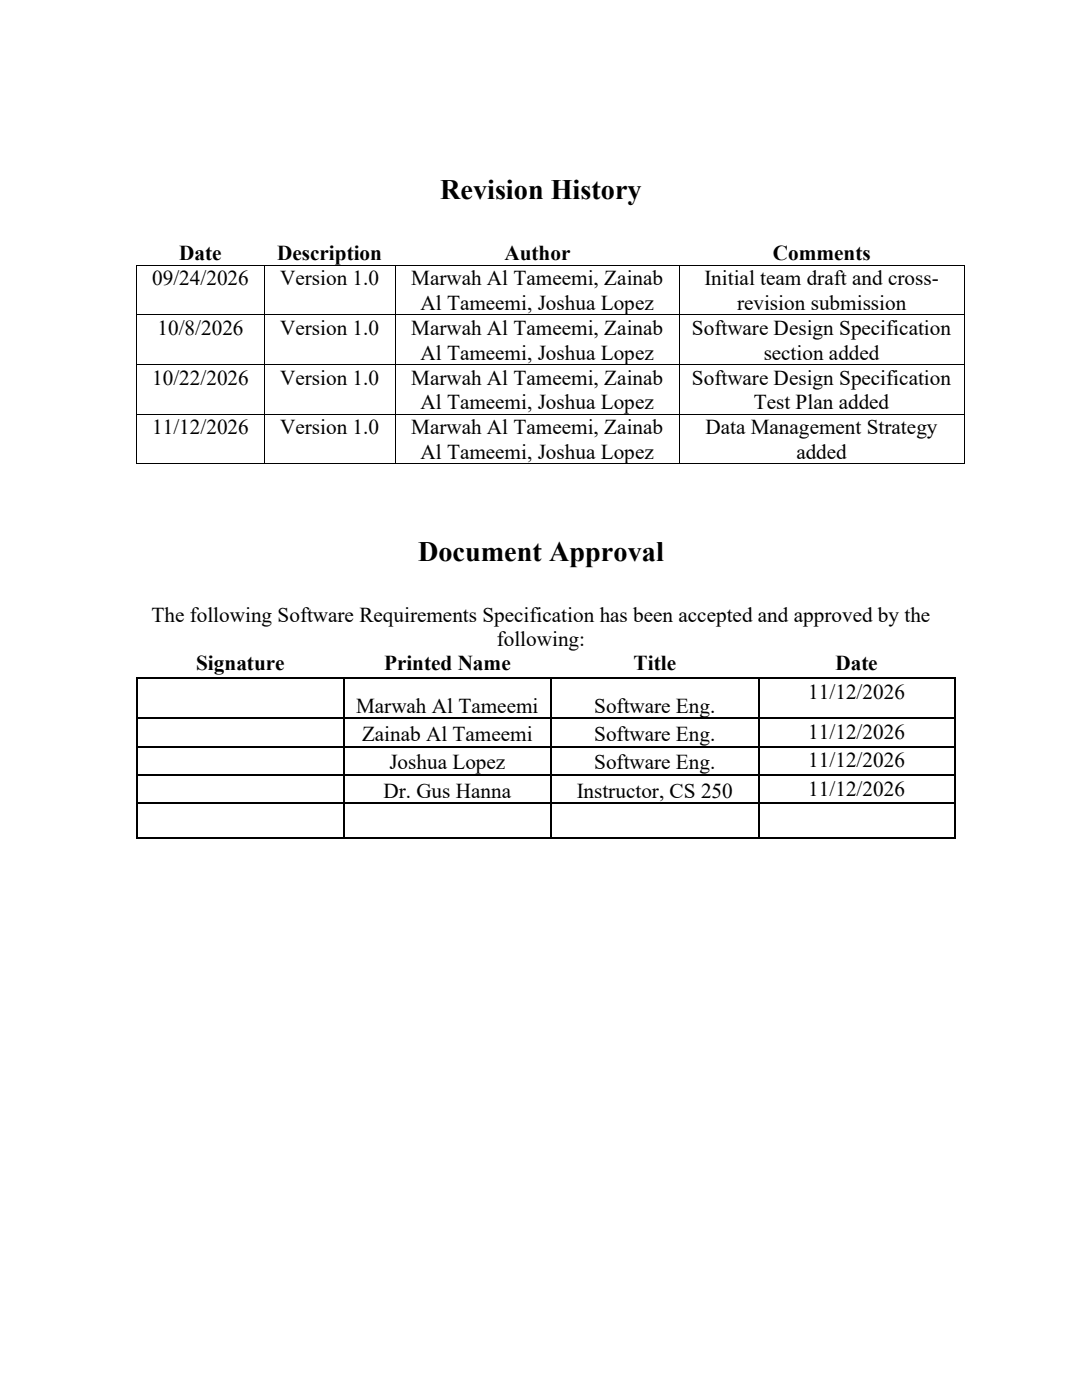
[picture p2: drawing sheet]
<svg xmlns="http://www.w3.org/2000/svg" width="216mm" height="279mm" viewBox="0 0 216 279" stroke-linecap="round" stroke-linejoin="round" font-family="sans-serif">
<defs><g id="words">
<g font-size="5.6">
<text x="87.8" y="39.8">Revision History</text>
<text x="83.4" y="111.9">Document Approval</text>
</g>
<g font-size="4.2">
<text x="35.8" y="51.9">Date</text>
<text x="55.3" y="51.9">Description</text>
<text x="100.6" y="51.9">Author</text>
<text x="154.2" y="51.9">Comments</text>
<text x="30.4" y="56.9">09/24/2026</text>
<text x="55.9" y="56.9">Version 1.0</text>
<text x="82.1" y="56.9">Marwah Al Tameemi, Zainab</text>
<text x="140.6" y="56.9">Initial team draft and cross-</text>
<text x="83.9" y="61.8">Al Tameemi, Joshua Lopez</text>
<text x="147.1" y="61.8">revision submission</text>
<text x="31.4" y="66.9">10/8/2026</text>
<text x="55.9" y="66.9">Version 1.0</text>
<text x="82.1" y="66.9">Marwah Al Tameemi, Zainab</text>
<text x="83.9" y="71.8">Al Tameemi, Joshua Lopez</text>
<text x="138.1" y="66.9">Software Design Specification</text>
<text x="152.4" y="71.8">section added</text>
<text x="30.4" y="76.8">10/22/2026</text>
<text x="55.9" y="76.8">Version 1.0</text>
<text x="82.1" y="76.8">Marwah Al Tameemi, Zainab</text>
<text x="138.1" y="76.8">Software Design Specification</text>
<text x="83.9" y="81.7">Al Tameemi, Joshua Lopez</text>
<text x="150.4" y="81.7">Test Plan added</text>
<text x="30.4" y="86.7">11/12/2026</text>
<text x="55.9" y="86.7">Version 1.0</text>
<text x="82.1" y="86.7">Marwah Al Tameemi, Zainab</text>
<text x="140.8" y="86.7">Data Management Strategy</text>
<text x="83.9" y="91.6">Al Tameemi, Joshua Lopez</text>
<text x="158.9" y="91.6">added</text>
<text x="30.2" y="124.1">The following Software Requirements Specification has been accepted and approved by the</text>
<text x="99.1" y="128.9">following:</text>
<text x="39.1" y="133.8">Signature</text>
<text x="76.6" y="133.8">Printed Name</text>
<text x="126.4" y="133.8">Title</text>
<text x="166.7" y="133.8">Date</text>
<text x="71.1" y="142.3">Marwah Al Tameemi</text>
<text x="118.6" y="142.3">Software Eng.</text>
<text x="161.3" y="139.5">11/12/2026</text>
<text x="72.2" y="147.9">Zainab Al Tameemi</text>
<text x="118.6" y="147.9">Software Eng.</text>
<text x="161.3" y="147.5">11/12/2026</text>
<text x="77.7" y="153.6">Joshua Lopez</text>
<text x="118.6" y="153.6">Software Eng.</text>
<text x="161.3" y="153.1">11/12/2026</text>
<text x="76.5" y="159.2">Dr. Gus Hanna</text>
<text x="115.1" y="159.2">Instructor, CS 250</text>
<text x="161.3" y="158.8">11/12/2026</text>
</g>
</g></defs>
<g fill="#000">
<path d="M27.2 52.8h.2v.2h-.2z" fill-rule="evenodd"/>
<path d="M27.2 52.8h.2v.2h-.2z" fill-rule="evenodd"/>
<path d="M27.4 52.8h.2v.2h-.2z" fill-rule="evenodd"/>
<path d="M52.6 52.8h.2v.2h-.2z" fill-rule="evenodd"/>
<path d="M52.8 52.8h.2v.2h-.2z" fill-rule="evenodd"/>
<path d="M78.8 52.8h.2v.2h-.2z" fill-rule="evenodd"/>
<path d="M79 52.8h.2v.2h-.2z" fill-rule="evenodd"/>
<path d="M135.4 52.8h.2v.2h-.2z" fill-rule="evenodd"/>
<path d="M135.6 52.8h.2v.2h-.2z" fill-rule="evenodd"/>
<path d="M192.3 52.8h.2v.2h-.2z" fill-rule="evenodd"/>
<path d="M27.2 62.7h.2v.2h-.2z" fill-rule="evenodd"/>
<path d="M27.2 72.7h.2v.2h-.2z" fill-rule="evenodd"/>
<path d="M52.6 62.7h.2v.2h-.2z" fill-rule="evenodd"/>
<path d="M52.6 72.7h.2v.2h-.2z" fill-rule="evenodd"/>
<path d="M78.8 62.7h.2v.2h-.2z" fill-rule="evenodd"/>
<path d="M78.8 72.7h.2v.2h-.2z" fill-rule="evenodd"/>
<path d="M135.4 62.7h.2v.2h-.2z" fill-rule="evenodd"/>
<path d="M135.4 72.7h.2v.2h-.2z" fill-rule="evenodd"/>
<path d="M192.3 62.7h.2v.2h-.2z" fill-rule="evenodd"/>
<path d="M192.3 72.7h.2v.2h-.2z" fill-rule="evenodd"/>
<path d="M27.2 82.6h.2v.2h-.2z" fill-rule="evenodd"/>
<path d="M27.2 92.5h.2v.2h-.2z" fill-rule="evenodd"/>
<path d="M27.2 92.5h.2v.2h-.2z" fill-rule="evenodd"/>
<path d="M52.6 82.6h.2v.2h-.2z" fill-rule="evenodd"/>
<path d="M52.6 92.5h.2v.2h-.2z" fill-rule="evenodd"/>
<path d="M78.8 82.6h.2v.2h-.2z" fill-rule="evenodd"/>
<path d="M78.8 92.5h.2v.2h-.2z" fill-rule="evenodd"/>
<path d="M135.4 82.6h.2v.2h-.2z" fill-rule="evenodd"/>
<path d="M135.4 92.5h.2v.2h-.2z" fill-rule="evenodd"/>
<path d="M192.3 82.6h.2v.2h-.2z" fill-rule="evenodd"/>
<path d="M192.3 92.5h.2v.2h-.2z" fill-rule="evenodd"/>
<path d="M192.3 92.5h.2v.2h-.2z" fill-rule="evenodd"/>
<path d="M27.1 135.1h.3v.4h-.3z" fill-rule="evenodd"/>
<path d="M27.1 135.1h.3v.4h-.3z" fill-rule="evenodd"/>
<path d="M27.4 135.1h.4v.4h-.4z" fill-rule="evenodd"/>
<path d="M68.5 135.1h.3v.4h-.3z" fill-rule="evenodd"/>
<path d="M68.8 135.1h.3v.4h-.3z" fill-rule="evenodd"/>
<path d="M109.8 135.1h.3v.4h-.3z" fill-rule="evenodd"/>
<path d="M110.1 135.1h.4v.4h-.4z" fill-rule="evenodd"/>
<path d="M151.2 135.1h.3v.4h-.3z" fill-rule="evenodd"/>
<path d="M151.5 135.1h.4v.4h-.4z" fill-rule="evenodd"/>
<path d="M190.4 135.1h.3v.4h-.3z" fill-rule="evenodd"/>
<path d="M27.1 143.2h.3v.3h-.3z" fill-rule="evenodd"/>
<path d="M27.1 148.8h.3v.4h-.3z" fill-rule="evenodd"/>
<path d="M27.1 154.5h.3v.3h-.3z" fill-rule="evenodd"/>
<path d="M68.5 143.2h.3v.3h-.3z" fill-rule="evenodd"/>
<path d="M68.5 148.8h.3v.4h-.3z" fill-rule="evenodd"/>
<path d="M68.5 154.5h.3v.3h-.3z" fill-rule="evenodd"/>
<path d="M109.8 143.2h.3v.3h-.3z" fill-rule="evenodd"/>
<path d="M109.8 148.8h.3v.4h-.3z" fill-rule="evenodd"/>
<path d="M109.8 154.5h.3v.3h-.3z" fill-rule="evenodd"/>
<path d="M151.2 143.2h.3v.3h-.3z" fill-rule="evenodd"/>
<path d="M151.2 148.8h.3v.4h-.3z" fill-rule="evenodd"/>
<path d="M151.2 154.5h.3v.3h-.3z" fill-rule="evenodd"/>
<path d="M190.4 143.2h.3v.3h-.3z" fill-rule="evenodd"/>
<path d="M190.4 148.8h.3v.4h-.3z" fill-rule="evenodd"/>
<path d="M190.4 154.5h.3v.3h-.3z" fill-rule="evenodd"/>
<path d="M27.1 160.1h.3v.4h-.3z" fill-rule="evenodd"/>
<path d="M27.1 167h.3v.3h-.3z" fill-rule="evenodd"/>
<path d="M27.1 167h.3v.3h-.3z" fill-rule="evenodd"/>
<path d="M68.5 160.1h.3v.4h-.3z" fill-rule="evenodd"/>
<path d="M68.5 167h.3v.3h-.3z" fill-rule="evenodd"/>
<path d="M109.8 160.1h.3v.4h-.3z" fill-rule="evenodd"/>
<path d="M109.8 167h.3v.3h-.3z" fill-rule="evenodd"/>
<path d="M151.2 160.1h.3v.4h-.3z" fill-rule="evenodd"/>
<path d="M151.2 167h.3v.3h-.3z" fill-rule="evenodd"/>
<path d="M190.4 160.1h.3v.4h-.3z" fill-rule="evenodd"/>
<path d="M190.4 167h.3v.3h-.3z" fill-rule="evenodd"/>
<path d="M190.4 167h.3v.3h-.3z" fill-rule="evenodd"/>
</g>
<g fill="none" stroke="#000" stroke-width=".2">
<path d="M27.3 53v9.7M27.6 52.9h25M52.7 53v9.7M53 52.9h25.8M78.9 53v9.7M79.2 52.9h56.2M135.5 53v9.7M135.8 52.9h56.5M192.4 53v9.7M27.3 62.9v9.8M27.3 72.9v9.7M27.4 62.8h25.2"/>
<path d="M27.4 72.8h25.2M52.7 62.9v9.8M52.7 72.9v9.7M52.8 62.8h26M52.8 72.8h26M78.9 62.9v9.8M78.9 72.9v9.7M79 62.8h56.4M79 72.8h56.4M135.5 62.9v9.8M135.5 72.9v9.7M135.6 62.8h56.7"/>
<path d="M135.6 72.8h56.7M192.4 62.9v9.8M192.4 72.9v9.7M27.3 82.8v9.7M27.4 82.7h25.2M27.4 92.6h25.2M52.7 82.8v9.7M52.8 82.7h26M52.8 92.6h26M78.9 82.8v9.7M79 82.7h56.4M79 92.6h56.4"/>
<path d="M135.5 82.8v9.7M135.6 82.7h56.7M135.6 92.6h56.7M192.4 82.8v9.7"/>
</g>
<g fill="none" stroke="#000" stroke-width=".34">
<path d="M27.3 135.5v7.7M27.8 135.3h40.7M69.1 135.3h40.7M110 135.5v7.7M110.5 135.3h40.7M151.4 135.5v7.7M151.9 135.3h38.5M190.5 135.5v7.7M27.3 143.5v5.3M27.3 149.2v5.3M27.3 154.8v5.3M27.4 143.4h41.1"/>
<path d="M27.4 149h41.1M27.4 154.7h41.1M68.8 143.4h41M68.8 149h41M68.8 154.7h41M110 143.5v5.3M110 149.2v5.3M110 154.8v5.3M110.1 143.4h41.1M110.1 149h41.1M110.1 154.7h41.1M151.4 143.5v5.3"/>
<path d="M151.4 149.2v5.3M151.4 154.8v5.3M151.5 143.4h38.9M151.5 149h38.9M151.5 154.7h38.9M190.5 143.5v5.3M190.5 149.2v5.3M190.5 154.8v5.3M27.3 160.5v6.5M27.4 160.3h41.1M27.4 167.2h41.1M68.8 160.3h41"/>
<path d="M68.8 167.2h41M110 160.5v6.5M110.1 160.3h41.1M110.1 167.2h41.1M151.4 160.5v6.5M151.5 160.3h38.9M151.5 167.2h38.9M190.5 160.5v6.5"/>
</g>
<path d="M68.6 135.5v7.7M68.6 143.5v5.3M68.6 149.2v5.3M68.6 154.8v5.3M68.6 160.5v6.5" fill="none" stroke="#000" stroke-width=".35"/>
<use href="#words"/>
</svg>
